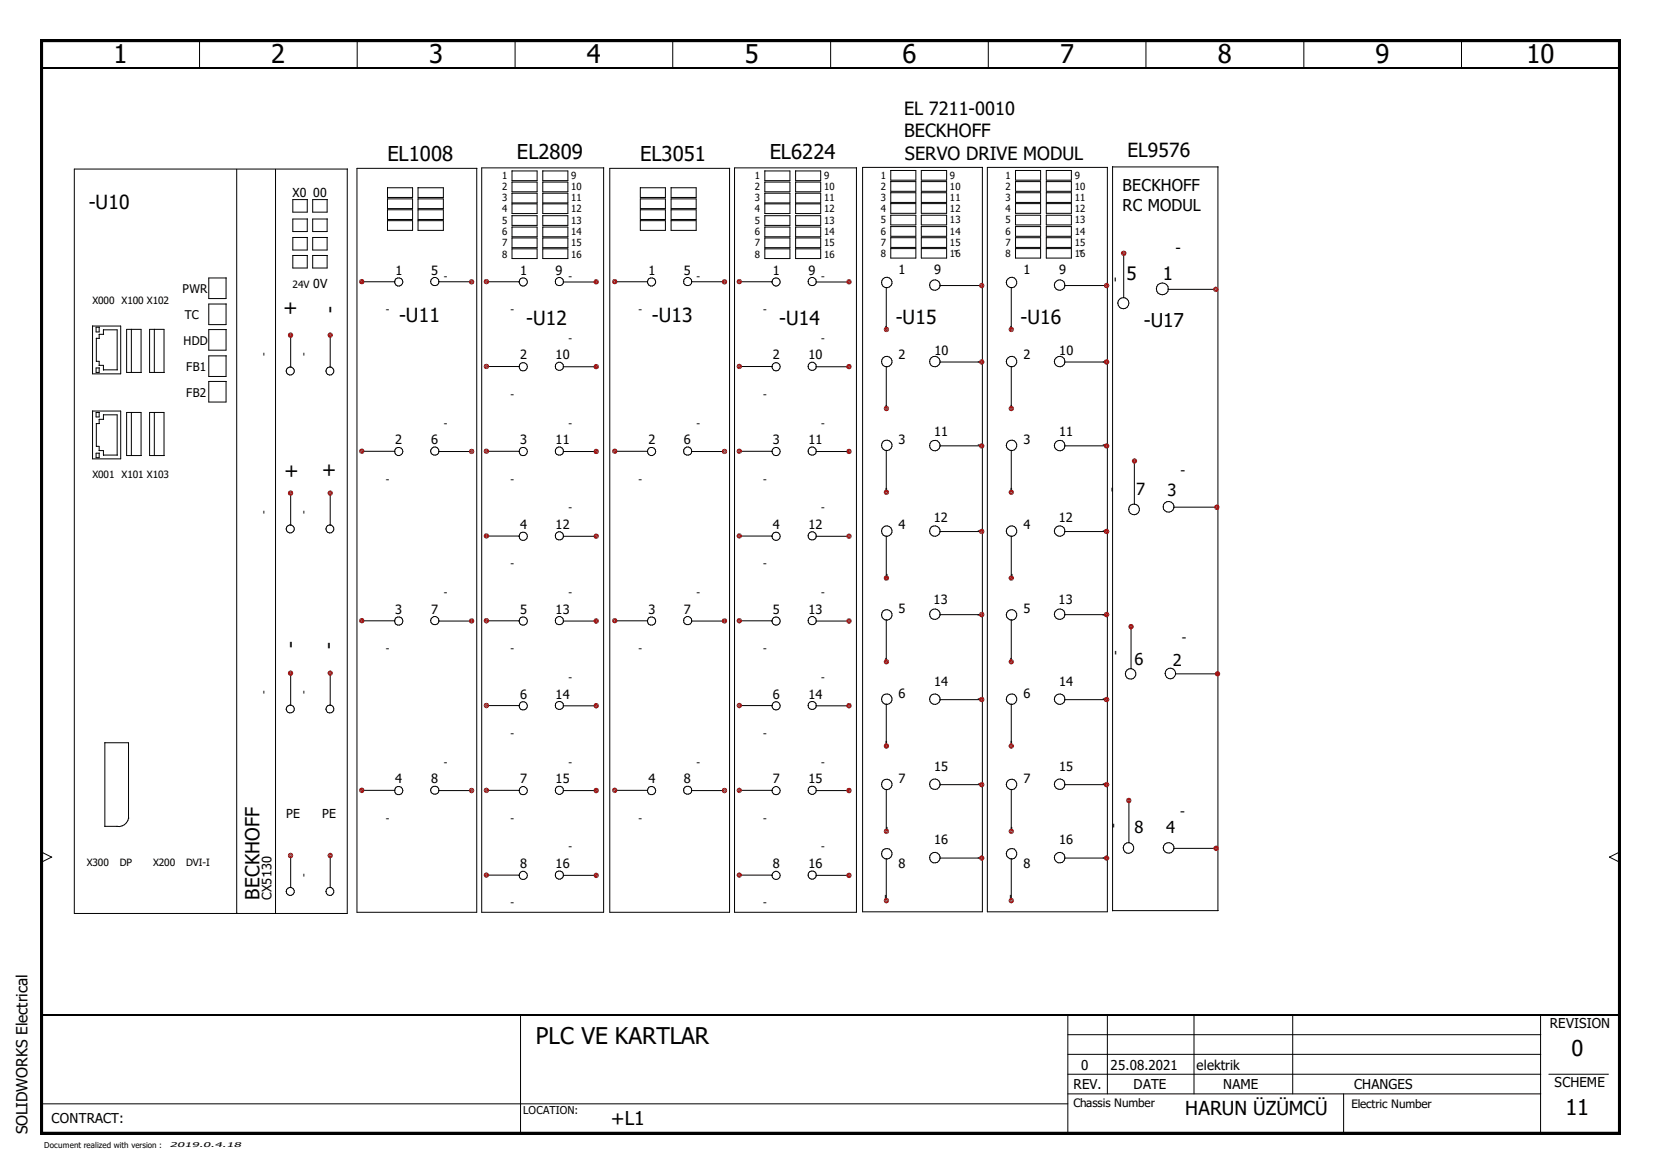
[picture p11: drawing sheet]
<svg xmlns="http://www.w3.org/2000/svg" width="297mm" height="210mm" viewBox="0 0 297 210" stroke-linecap="round" stroke-linejoin="round" font-family="sans-serif">
<defs><g id="words">
<g font-size="4.6">
<text x="20.3" y="11.3">1</text>
<text x="48.5" y="11.3">2</text>
<text x="76.7" y="11.3">3</text>
<text x="104.9" y="11.3">4</text>
<text x="133.2" y="11.3">5</text>
<text x="161.4" y="11.3">6</text>
<text x="189.6" y="11.3">7</text>
<text x="217.8" y="11.3">8</text>
<text x="246" y="11.3">9</text>
<text x="273" y="11.3">10</text>
</g>
<text font-size="4.1" x="95.8" y="186.6">PLC VE KARTLAR</text>
<g font-size="3.9">
<text x="281" y="188.8">0</text>
<text x="279.9" y="199.4">11</text>
</g>
<g font-size="3.6">
<text x="69.3" y="28.9">EL1008</text>
<text x="92.5" y="28.5">EL2809</text>
<text x="114.5" y="28.9">EL3051</text>
<text x="137.7" y="28.5">EL6224</text>
</g>
<g font-size="3.5">
<text x="201.6" y="28">EL9576</text>
<text x="15.9" y="37.3">-U10</text>
<text x="50.8" y="53.8" transform="rotate(90 50.8 53.8)">+</text>
<text x="58" y="54.7" transform="rotate(90 58 54.7)">-</text>
<text x="71.4" y="57.7">-U11</text>
<text x="94.1" y="58.1">-U12</text>
<text x="116.6" y="57.7">-U13</text>
<text x="139.4" y="58.1">-U14</text>
<text x="160.2" y="58">-U15</text>
<text x="182.5" y="58">-U16</text>
<text x="51" y="83" transform="rotate(90 51 83)">+</text>
<text x="57.7" y="82.8" transform="rotate(90 57.7 82.8)">+</text>
<text x="50.9" y="114.6" transform="rotate(90 50.9 114.6)">-</text>
<text x="57.7" y="114.8" transform="rotate(90 57.7 114.8)">-</text>
<text x="46.4" y="160.9" transform="rotate(-90 46.4 160.9)">BECKHOFF</text>
</g>
<g font-size="3.4">
<text x="204.6" y="58.5">-U17</text>
<text x="109.3" y="201.1">+L1</text>
<text x="212" y="199.4">HARUN ÜZÜMCÜ</text>
</g>
<g font-size="3.3">
<text x="161.7" y="20.6">EL 7211-0010</text>
<text x="161.7" y="24.6">BECKHOFF</text>
<text x="161.8" y="28.6">SERVO DRIVE MODUL</text>
<text x="201.5" y="50">5</text>
<text x="207.9" y="50.1">1</text>
</g>
<g font-size="3">
<text x="203.2" y="88.6">7</text>
<text x="208.8" y="88.7">3</text>
</g>
<g font-size="2.9">
<text x="200.7" y="34.2">BECKHOFF</text>
<text x="200.7" y="37.8">RC MODUL</text>
<text x="202.9" y="118.9">6</text>
<text x="209.7" y="119">2</text>
<text x="202.9" y="149">8</text>
<text x="208.5" y="148.9">4</text>
</g>
<text font-size="2.7" x="4.9" y="202.8" transform="rotate(-90 4.9 202.8)">SOLIDWORKS Electrical</text>
<text font-size="2.6" x="210.2" y="45.3">-</text>
<text font-size="2.5" x="200.2" y="50.5" transform="rotate(-90 200.2 50.5)">-</text>
<g font-size="2.4">
<text x="199.7" y="88" transform="rotate(-90 199.7 88)">-</text>
<text x="211.1" y="84.9">-</text>
<text x="277.2" y="183.8">REVISION</text>
<text x="193.4" y="191.3">0</text>
<text x="198.6" y="191.3">25.08.2021</text>
<text x="214" y="191.3">elektrik</text>
<text x="192" y="194.7">REV.</text>
<text x="202.7" y="194.7">DATE</text>
<text x="218.7" y="194.7">NAME</text>
<text x="242.1" y="194.7">CHANGES</text>
<text x="278" y="194.4">SCHEME</text>
<text x="9.2" y="200.9">CONTRACT:</text>
</g>
<g font-size="2.3">
<text x="170.6" y="45.6">-</text>
<text x="192.9" y="45.6">-</text>
<text x="70.7" y="49.1">1</text>
<text x="77.1" y="49.1">5</text>
<text x="93" y="49.1">1</text>
<text x="99.4" y="49.1">9</text>
<text x="115.9" y="49.1">1</text>
<text x="122.3" y="49.1">5</text>
<text x="138.2" y="49.1">1</text>
<text x="144.6" y="49.1">9</text>
<text x="160.7" y="49">1</text>
<text x="167" y="49">9</text>
<text x="183" y="49">1</text>
<text x="189.4" y="49">9</text>
<text x="159.2" y="59" transform="rotate(-90 159.2 59)">-</text>
<text x="181.5" y="59" transform="rotate(-90 181.5 59)">-</text>
<text x="93" y="64.3">2</text>
<text x="99.4" y="64.3">10</text>
<text x="138.2" y="64.3">2</text>
<text x="144.6" y="64.3">10</text>
<text x="160.7" y="64.2">2</text>
<text x="167.1" y="63.5">10</text>
<text x="174.8" y="65.4">-</text>
<text x="183" y="64.2">2</text>
<text x="189.4" y="63.5">10</text>
<text x="197.1" y="65.4">-</text>
<text x="159.3" y="73.1" transform="rotate(-90 159.3 73.1)">-</text>
<text x="181.6" y="73.1" transform="rotate(-90 181.6 73.1)">-</text>
<text x="70.7" y="79.4">2</text>
<text x="77.1" y="79.4">6</text>
<text x="93" y="79.4">3</text>
<text x="99.4" y="79.4">11</text>
<text x="115.9" y="79.4">2</text>
<text x="122.3" y="79.4">6</text>
<text x="138.2" y="79.4">3</text>
<text x="144.6" y="79.4">11</text>
<text x="160.7" y="79.4">3</text>
<text x="167" y="78">11</text>
<text x="174.8" y="80.3">-</text>
<text x="183" y="79.4">3</text>
<text x="189.4" y="78">11</text>
<text x="197.1" y="80.3">-</text>
<text x="159.3" y="87.9" transform="rotate(-90 159.3 87.9)">-</text>
<text x="181.6" y="87.9" transform="rotate(-90 181.6 87.9)">-</text>
<text x="93" y="94.6">4</text>
<text x="99.4" y="94.6">12</text>
<text x="138.2" y="94.6">4</text>
<text x="144.6" y="94.6">12</text>
<text x="160.7" y="94.5">4</text>
<text x="167" y="93.3">12</text>
<text x="174.8" y="95.7">-</text>
<text x="183" y="94.5">4</text>
<text x="189.4" y="93.3">12</text>
<text x="197.1" y="95.7">-</text>
<text x="159.4" y="103.4" transform="rotate(-90 159.4 103.4)">-</text>
<text x="167" y="107.9">13</text>
<text x="181.7" y="103.4" transform="rotate(-90 181.7 103.4)">-</text>
<text x="189.3" y="107.9">13</text>
<text x="70.7" y="109.7">3</text>
<text x="77.1" y="109.7">7</text>
<text x="93" y="109.7">5</text>
<text x="99.4" y="109.7">13</text>
<text x="115.9" y="109.7">3</text>
<text x="122.3" y="109.7">7</text>
<text x="138.2" y="109.7">5</text>
<text x="144.6" y="109.7">13</text>
<text x="160.7" y="109.7">5</text>
<text x="174.7" y="110.7">-</text>
<text x="183" y="109.7">5</text>
<text x="197.1" y="110.7">-</text>
<text x="159.2" y="118.3" transform="rotate(-90 159.2 118.3)">-</text>
<text x="181.5" y="118.3" transform="rotate(-90 181.5 118.3)">-</text>
<text x="200.2" y="117.1" transform="rotate(-90 200.2 117.1)">-</text>
<text x="211.4" y="114.8">-</text>
<text x="93" y="124.9">6</text>
<text x="99.4" y="124.9">14</text>
<text x="138.2" y="124.9">6</text>
<text x="144.6" y="124.9">14</text>
<text x="160.7" y="124.8">6</text>
<text x="167" y="122.7">14</text>
<text x="174.8" y="125.7">-</text>
<text x="183" y="124.8">6</text>
<text x="189.4" y="122.7">14</text>
<text x="197.1" y="125.7">-</text>
<text x="159.3" y="133.3" transform="rotate(-90 159.3 133.3)">-</text>
<text x="167" y="137.8">15</text>
<text x="181.6" y="133.3" transform="rotate(-90 181.6 133.3)">-</text>
<text x="189.4" y="137.8">15</text>
<text x="70.7" y="140.1">4</text>
<text x="77.1" y="140.1">8</text>
<text x="93" y="140.1">7</text>
<text x="99.4" y="140.1">15</text>
<text x="115.9" y="140.1">4</text>
<text x="122.3" y="140.1">8</text>
<text x="138.2" y="140.1">7</text>
<text x="144.6" y="140.1">15</text>
<text x="160.7" y="140">7</text>
<text x="174.9" y="141">-</text>
<text x="183" y="140">7</text>
<text x="197.2" y="141">-</text>
<text x="159.3" y="148.5" transform="rotate(-90 159.3 148.5)">-</text>
<text x="181.6" y="148.5" transform="rotate(-90 181.6 148.5)">-</text>
<text x="199.9" y="148" transform="rotate(-90 199.9 148)">-</text>
<text x="211.1" y="146">-</text>
<text x="93" y="155.2">8</text>
<text x="99.4" y="155.2">16</text>
<text x="138.2" y="155.2">8</text>
<text x="144.6" y="155.2">16</text>
<text x="160.7" y="155.2">8</text>
<text x="167" y="150.9">16</text>
<text x="174.8" y="154.1">-</text>
<text x="183" y="155.2">8</text>
<text x="189.4" y="150.9">16</text>
<text x="197.1" y="154.1">-</text>
<text x="48.6" y="160.9" transform="rotate(-90 48.6 160.9)">CX5130</text>
<text x="159.1" y="160.7" transform="rotate(-90 159.1 160.7)">-</text>
<text x="181.5" y="160.7" transform="rotate(-90 181.5 160.7)">-</text>
</g>
<g font-size="2.2">
<text x="52.3" y="35.2">X0 00</text>
<text x="56" y="51.5">0V</text>
<text x="51.2" y="146.3">PE</text>
<text x="57.6" y="146.3">PE</text>
</g>
<g font-size="2.1">
<text x="32.6" y="52.3">PWR</text>
<text x="33.1" y="57.1">TC</text>
<text x="32.8" y="61.8">HDD</text>
<text x="33.3" y="71">FB2</text>
<text x="33.3" y="66.4">FB1</text>
<text x="192" y="198">Chassis Number</text>
<text x="241.7" y="198.1">Electric Number</text>
</g>
<text font-size="1.9" x="93.6" y="199.2">LOCATION:</text>
<g font-size="1.8">
<text x="89.8" y="36">3</text>
<text x="89.8" y="34">2</text>
<text x="89.8" y="32">1</text>
<text x="102.1" y="32">9</text>
<text x="102.1" y="34">10</text>
<text x="102.1" y="36">11</text>
<text x="135" y="36">3</text>
<text x="135" y="34">2</text>
<text x="135" y="32">1</text>
<text x="147.4" y="32">9</text>
<text x="147.4" y="34">10</text>
<text x="147.4" y="36">11</text>
<text x="157.5" y="35.9">3</text>
<text x="157.5" y="33.9">2</text>
<text x="157.5" y="32">1</text>
<text x="169.9" y="32">9</text>
<text x="169.9" y="33.9">10</text>
<text x="169.9" y="35.9">11</text>
<text x="179.8" y="35.9">3</text>
<text x="179.8" y="33.9">2</text>
<text x="179.8" y="32">1</text>
<text x="192.2" y="32">9</text>
<text x="192.2" y="33.9">10</text>
<text x="192.2" y="35.9">11</text>
<text x="89.8" y="40">5</text>
<text x="89.8" y="38">4</text>
<text x="102.1" y="38">12</text>
<text x="102.1" y="40">13</text>
<text x="135" y="40">5</text>
<text x="135" y="38">4</text>
<text x="147.4" y="38">12</text>
<text x="147.4" y="40">13</text>
<text x="157.5" y="39.9">5</text>
<text x="157.5" y="37.9">4</text>
<text x="157.5" y="42">6</text>
<text x="169.9" y="37.9">12</text>
<text x="169.9" y="39.9">13</text>
<text x="169.9" y="42">14</text>
<text x="179.8" y="39.9">5</text>
<text x="179.8" y="37.9">4</text>
<text x="179.8" y="42">6</text>
<text x="192.2" y="37.9">12</text>
<text x="192.2" y="39.9">13</text>
<text x="192.2" y="42">14</text>
<text x="89.8" y="46.1">8</text>
<text x="89.8" y="44.1">7</text>
<text x="89.8" y="42.1">6</text>
<text x="102.1" y="42.1">14</text>
<text x="102.1" y="44.1">15</text>
<text x="102.1" y="46.1">16</text>
<text x="135" y="46.1">8</text>
<text x="135" y="44.1">7</text>
<text x="135" y="42.1">6</text>
<text x="147.4" y="42.1">14</text>
<text x="147.4" y="44.1">15</text>
<text x="147.4" y="46.1">16</text>
<text x="157.5" y="46">8</text>
<text x="157.5" y="44">7</text>
<text x="169.9" y="44">15</text>
<text x="169.9" y="46">16</text>
<text x="179.8" y="46">8</text>
<text x="179.8" y="44">7</text>
<text x="192.2" y="44">15</text>
<text x="192.2" y="46">16</text>
<text x="52.3" y="51.5">24V</text>
<text x="79.4" y="50">-</text>
<text x="101.6" y="50">-</text>
<text x="124.6" y="50">-</text>
<text x="146.9" y="50">-</text>
<text x="16.5" y="54.4">X000</text>
<text x="21.8" y="54.4">X100 X102</text>
<text x="69" y="55.9">-</text>
<text x="91.3" y="56">-</text>
<text x="114.2" y="55.9">-</text>
<text x="136.5" y="56">-</text>
<text x="47.8" y="63.7" transform="rotate(-90 47.8 63.7)">-</text>
<text x="54.9" y="63.7" transform="rotate(-90 54.9 63.7)">-</text>
<text x="101.6" y="61.1">-</text>
<text x="146.9" y="61.1">-</text>
<text x="91.3" y="71.1">-</text>
<text x="136.5" y="71.1">-</text>
<text x="79.4" y="76.3">-</text>
<text x="101.6" y="76.3">-</text>
<text x="124.6" y="76.3">-</text>
<text x="146.9" y="76.3">-</text>
<text x="16.5" y="85.4">X001</text>
<text x="21.8" y="85.4">X101 X103</text>
<text x="69" y="86.3">-</text>
<text x="91.3" y="86.3">-</text>
<text x="114.2" y="86.3">-</text>
<text x="136.5" y="86.3">-</text>
<text x="47.8" y="91.9" transform="rotate(-90 47.8 91.9)">-</text>
<text x="54.9" y="91.9" transform="rotate(-90 54.9 91.9)">-</text>
<text x="101.6" y="91.4">-</text>
<text x="146.9" y="91.4">-</text>
<text x="91.3" y="101.4">-</text>
<text x="136.5" y="101.4">-</text>
<text x="79.4" y="106.6">-</text>
<text x="101.6" y="106.6">-</text>
<text x="124.6" y="106.6">-</text>
<text x="146.9" y="106.6">-</text>
<text x="69" y="116.6">-</text>
<text x="91.3" y="116.6">-</text>
<text x="114.2" y="116.6">-</text>
<text x="136.5" y="116.6">-</text>
<text x="47.8" y="124.2" transform="rotate(-90 47.8 124.2)">-</text>
<text x="54.9" y="124.2" transform="rotate(-90 54.9 124.2)">-</text>
<text x="101.6" y="121.8">-</text>
<text x="146.9" y="121.8">-</text>
<text x="91.3" y="131.7">-</text>
<text x="136.5" y="131.7">-</text>
<text x="79.4" y="136.9">-</text>
<text x="101.6" y="136.9">-</text>
<text x="124.6" y="136.9">-</text>
<text x="146.9" y="136.9">-</text>
<text x="69" y="146.9">-</text>
<text x="91.3" y="146.9">-</text>
<text x="114.2" y="146.9">-</text>
<text x="136.5" y="146.9">-</text>
<text x="15.5" y="154.8">X300</text>
<text x="21.4" y="154.8">DP</text>
<text x="27.4" y="154.8">X200</text>
<text x="33.3" y="154.8">DVI-I</text>
<text x="101.6" y="152.1">-</text>
<text x="146.9" y="152.1">-</text>
<text x="47.8" y="156.8" transform="rotate(-90 47.8 156.8)">-</text>
<text x="54.9" y="156.8" transform="rotate(-90 54.9 156.8)">-</text>
<text x="91.3" y="162.1">-</text>
<text x="136.5" y="162.1">-</text>
</g>
<text font-size="1.4" x="7.9" y="205.2">Document realized with version :</text>
<text font-size="1.2" x="30.3" y="205.1">2019.0.4.18</text>
</g></defs>
<path d="M.1 0h296.8v209.8h-296.8z" fill="none" stroke="#fff" stroke-width=".18"/>
<g fill="none" stroke="#000" stroke-width=".18">
<path d="M7.3 7.1l.3 .4zM7.3 7.1h282.5zM7.3 7.1v195.7zM7.3 7.1h282.5v195.7h-282.5zM7.6 7.5h281.8zM7.6 7.5v194.9zM7.6 7.5h281.8v194.9h-281.8zM35.7 7.2v5M63.9 7.2v5M92.2 7.2l-.1 5M120.4 7.2l-.1 5M148.6 7.2l-.1 5"/>
<path d="M176.8 7.2l-.1 5M205 7.2l-.1 5M233.2 7.2v5M261.4 7.2v5M289.4 7.5v194.9zM289.8 7.1l-.4 .4zM289.8 7.1v195.7zM42.3 30.3l.1 132.9M49.3 30.3v133M54.9 35.7v2.2h-2.5v-2.2h2.6M54.9 39.2v2.2h-2.5v-2.2h2.6M55.9 35.7h2.6v2.2h-2.6z"/>
<path d="M55.9 39.2h2.6v2.2h-2.6zM62.1 30.2v133.1h-48.8v-133.1h48.8M69.3 33.6h4.5v1.7h-4.5zM69.3 35.6h4.5v1.7h-4.5zM69.3 37.5h4.5v1.7h-4.5zM69.3 39.5h4.5v1.7h-4.5zM74.8 33.6h4.5v1.7h-4.5zM74.8 35.6h4.5v1.7h-4.5zM74.8 39.5h4.5v1.7h-4.5zM74.8 37.5h4.5v1.7h-4.5zM85.3 30.1v133h-21.5v-133h21.5M91.6 30.6h4.5v1.7h-4.5z"/>
<path d="M91.6 32.6h4.5v1.7h-4.5zM91.6 34.5h4.5v1.8h-4.5zM91.6 36.4h4.5v1.8h-4.5zM91.6 38.6h4.5v1.7h-4.5zM97.1 30.6h4.5v1.7h-4.5zM97.1 32.6h4.5v1.7h-4.5zM97.1 34.5h4.5v1.8h-4.5zM97.1 36.4h4.5v1.8h-4.5zM97.1 38.6h4.5v1.7h-4.5zM107.9 30v133.1h-21.8v-133.1h21.9M114.5 33.6h4.5v1.7h-4.5zM114.5 35.6h4.5v1.7h-4.5z"/>
<path d="M114.5 39.5h4.5v1.7h-4.5zM114.5 37.5h4.5v1.7h-4.5zM120 33.6h4.5v1.7h-4.5zM120 35.6h4.5v1.7h-4.5zM120 39.5h4.5v1.7h-4.5zM120 37.5h4.5v1.7h-4.5zM130.5 30.1v133h-21.5v-133h21.5M136.8 30.6h4.5v1.7h-4.5zM136.8 32.6h4.5v1.7h-4.5zM136.8 34.5h4.5v1.8h-4.5zM136.8 36.4h4.5v1.8h-4.5zM136.8 38.6h4.5v1.7h-4.5z"/>
<path d="M142.3 30.6h4.5v1.7h-4.5zM142.3 32.6h4.5v1.7h-4.5zM142.3 34.5h4.5v1.8h-4.5zM142.3 36.4h4.5v1.8h-4.5zM142.3 38.6h4.5v1.7h-4.5zM153.2 30v133.1h-21.8v-133.1h21.8M154.3 29.9h21.4v133.1h-21.4zM159.3 30.5h4.5v1.7h-4.5zM159.3 32.5h4.5v1.7h-4.5zM159.3 34.5h4.5v1.7h-4.5zM159.3 36.4h4.5v1.7h-4.5zM159.3 38.5h4.5v1.7h-4.5z"/>
<path d="M164.8 30.5h4.5v1.7h-4.5zM164.8 32.5h4.5v1.7h-4.5zM164.8 34.5h4.5v1.7h-4.5zM164.8 36.4h4.5v1.7h-4.5zM164.8 38.5h4.5v1.7h-4.5zM181.6 30.5h4.5v1.7h-4.5zM181.6 32.5h4.5v1.7h-4.5zM181.6 34.5h4.5v1.7h-4.5zM181.6 36.4h4.5v1.7h-4.5zM181.6 38.5h4.5v1.7h-4.5zM187.1 30.5h4.5v1.7h-4.5zM187.1 32.5h4.5v1.7h-4.5z"/>
<path d="M187.1 34.5h4.5v1.7h-4.5zM187.1 36.4h4.5v1.7h-4.5zM187.1 38.5h4.5v1.7h-4.5zM198 29.9v133.1h-21.4v-133.1h21.5M199 29.8h18.8M199 29.8v133.1M217.8 29.8v133M16.5 58.3h5.1v8.5h-5.1zM17.7 58.5v.9h-.5v-.9h.6M18.5 59.8v-.8h2.5v7.1M18.5 59.8h-.8v.7M23.5 58.9v7.7"/>
<path d="M27.6 58.9v7.7M40.4 49.7v3.7h-3.1v-3.7h3.2M40.4 54.4v3.6h-3.1v-3.6h3.2M40.4 58.9v3.7h-3.1v-3.7h3.2M54.9 42.5v2.2h-2.5v-2.2h2.6M54.9 45.7v2.2h-2.5v-2.2h2.6M55.9 42.5h2.6v2.2h-2.6zM55.9 45.7h2.6v2.2h-2.6zM64.9 50.4h5.7M70.6 50.4h.1M77 50.3h.1M78.5 50.4h5.7"/>
<path d="M87.1 50.4h5.8M91.6 40.6h4.5v1.7h-4.5zM91.6 42.5h4.5v1.8h-4.5zM91.6 44.5h4.5v1.7h-4.5zM92.8 50.4h.1M97.1 40.6h4.5v1.7h-4.5zM97.1 42.5h4.5v1.8h-4.5zM97.1 44.5h4.5v1.7h-4.5zM99.3 50.3h.1M100.7 50.4h5.8M110.1 50.4h5.7M115.8 50.4h.1"/>
<path d="M122.3 50.3h.1M123.7 50.4h5.7M132.3 50.4h5.8M136.8 40.6h4.5v1.7h-4.5zM136.8 42.5h4.5v1.8h-4.5zM136.8 44.5h4.5v1.7h-4.5zM138 50.4h.1M142.3 40.6h4.5v1.7h-4.5zM142.3 42.5h4.5v1.8h-4.5zM142.3 44.5h4.5v1.7h-4.5zM144.5 50.3h.1M146 50.4h5.7"/>
<path d="M157.6 50.5h.1M158.5 51.4v7.3M159.3 40.5h4.5v1.7h-4.5zM159.3 42.5h4.5v1.7h-4.5zM159.3 44.4h4.5v1.7h-4.5zM164.8 40.5h4.5v1.7h-4.5zM164.8 42.5h4.5v1.7h-4.5zM164.8 44.4h4.5v1.7h-4.5zM166.2 51h.1M168.1 51.1h7.3M180 50.5h.1M180.9 51.4l-.1 7.3"/>
<path d="M181.6 40.5h4.5v1.7h-4.5zM181.6 42.5h4.5v1.7h-4.5zM181.6 44.4h4.5v1.7h-4.5zM187.1 40.5h4.5v1.7h-4.5zM187.1 42.5h4.5v1.7h-4.5zM187.1 44.4h4.5v1.7h-4.5zM188.5 51h.1M190.4 51.1h7.3M199.9 54.2h.1M201 45.5v7.7M206.8 51.6h.1M208.9 51.7h8.3"/>
<path d="M16.5 73.5h5.1v8.5h-5.1zM17.7 65.8v.8h-.5v-.8h.6M17.7 73.7v.8h-.5v-.8h.6M17.7 79.8v.8h.8v.8h2.5M17.8 75.7h-.6v4.1h.5M17.8 60.5h-.6v4.1h.5v.7h.8v.8h2.5M18.5 75v-.8h2.5v7.2M18.5 75h-.8v.7M23.5 73.8v7.6M25.2 66.6v-7.7h-2.6v7.7h2.7M27.6 73.8v7.6M29.3 66.6v-7.7h-2.5v7.7h2.6"/>
<path d="M40.4 63.6v3.7h-3.1v-3.7h3.2M40.4 68.2v3.7h-3.1v-3.7h3.2M51.2 66.3h.1M52 60.1v5.5M58.3 66.3h.1M59.1 60.1v5.5M87.1 65.5h5.8M92.8 65.6h.1M99.3 65.5h.1M100.7 65.6h5.8M132.3 65.5h5.8M138 65.6h.1"/>
<path d="M144.5 65.5h.1M146 65.6h5.7M157.6 64.6h.1M157.6 79.6h.1M158.5 65.6v7.3M166.2 64.6h.1M166.2 79.7h.1M168.1 64.7h7.3M168.1 79.7h7.3M180 64.6h.1M180 79.6h.1M180.9 65.6l-.1 7.3"/>
<path d="M188.5 64.6h.1M188.5 79.7h.1M190.4 64.7h7.3M190.4 79.7h7.3M17.7 81v.8h-.5v-.8h.6M25.2 81.4v-7.7h-2.6v7.7h2.7M29.3 81.4v-7.7h-2.5v7.7h2.6M51.2 94.6h.1M52 88.3v5.6M58.3 94.6h.1M59.1 88.3v5.6M64.9 80.7h5.7"/>
<path d="M70.6 80.7h.1M77 80.6h.1M78.5 80.7h5.7M87.1 95.8h5.8M87.1 80.7h5.8M92.8 95.9h.1M92.8 80.7h.1M99.3 95.8h.1M99.3 80.6h.1M100.7 95.9h5.8M100.7 80.7h5.8M110.1 80.7h5.7"/>
<path d="M115.8 80.7h.1M122.3 80.6h.1M123.7 80.7h5.7M132.3 95.8h5.8M132.3 80.7h5.8M138 95.9h.1M138 80.7h.1M144.5 95.8h.1M144.5 80.6h.1M146 95.9h5.7M146 80.7h5.7M157.6 95h.1"/>
<path d="M158.5 95.9v7.3M158.5 80.5v7.3M166.2 95h.1M168.1 95h7.3M180 95h.1M180.9 95.9l-.1 7.3M180.9 80.5l-.1 7.3M188.5 95h.1M190.4 95h7.3M201.8 91.1h.1M202.9 82.6v7.5M202.9 90.1a.96 .96 0 0 1 .9 1.1 .96 .96 0 0 1-1 .8 .96 .96 0 0 1-1-.9"/>
<path d="M202.9 90.1a.89 .89 0 0 0-1.1 1M208 90.6h.1M209.9 90.7h7.5M64.9 111h5.7M70.6 111h.1M77 111h.1M78.5 111h5.7M87.1 111h5.8M92.8 111h.1M99.3 111h.1M100.7 111h5.8M110.1 111h5.7"/>
<path d="M115.8 111h.1M122.3 111h.1M123.7 111h5.7M132.3 111h5.8M138 111h.1M144.5 111h.1M146 111h5.7M157.6 109.9h.1M158.5 110.8v7.4M166.2 109.8h.1M168.1 109.9h7.3M180 109.9h.1"/>
<path d="M180.9 110.8l-.1 7.4M188.5 109.8h.1M190.4 109.9h7.3M202.3 112.2v7.3M202.3 119.5a.94 .94 0 0 1 .8 1.1 .94 .94 0 0 1-1 .8 .94 .94 0 0 1-.9-.9M202.3 119.5a.95 .95 0 0 0-1.1 1M51.2 126.8h.1M52 120.5v5.6M58.3 126.8h.1M59.1 120.5v5.6M87.1 126.2h5.8M92.8 126.2h.1"/>
<path d="M99.3 126.1h.1M100.7 126.2h5.8M132.3 126.2h5.8M138 126.2h.1M144.5 126.1h.1M146 126.2h5.7M157.6 125h.1M158.5 125.9v7.3M166.2 125h.1M168.1 125.1h7.3M180 125h.1M180.9 125.9l-.1 7.3"/>
<path d="M188.5 125h.1M190.4 125.1h7.3M201.2 120.5h.1M208.4 120.4h.1M210.2 120.5h7.3M7.4 152.4l1.8 .8M9.2 153.2l-1.7 .9M9.2 153.2h.1M23 146.3v-13.5h-4.2v14.9h2.2M23 146.3h.1M23 146.3a1.76 1.76 0 0 1-2.1 1.4M51.2 159.4h.1"/>
<path d="M52 153.1v5.6M58.3 159.4h.1M59.1 153.1v5.6M64.9 141.3h5.7M70.6 141.4h.1M77 141.3h.1M78.5 141.4h5.7M87.1 156.5h5.8M87.1 141.3h5.8M92.8 156.5h.1M92.8 141.4h.1M99.3 156.5h.1"/>
<path d="M99.3 141.3h.1M100.7 156.5h5.8M100.7 141.4h5.8M110.1 141.3h5.7M115.8 141.4h.1M122.3 141.3h.1M123.7 141.4h5.7M132.3 156.5h5.8M132.3 141.3h5.8M138 156.5h.1M138 141.4h.1M144.5 156.5h.1"/>
<path d="M144.5 141.3h.1M146 156.5h5.7M146 141.4h5.7M157.6 140.3h.1M157.6 152.7h.1M158.5 141.1v7.4M158.5 153.5v7.3M166.2 140.2h.1M166.2 153.3h.1M168.1 140.3h7.3M168.1 153.4h7.3M180 140.3h.1"/>
<path d="M180 152.7h.1M180.9 141.1l-.1 7.4M180.9 153.5l-.1 7.3M188.5 140.2h.1M188.5 153.3h.1M190.4 140.3h7.3M190.4 153.4h7.3M200.9 151.6h.1M201.9 150.7a.95 .95 0 0 1 .9 1 .95 .95 0 0 1-1 .9 .95 .95 0 0 1-.9-1M201.9 150.7a.94 .94 0 0 0-1 .9M201.9 143.3v7.4M201.9 150.7h.1"/>
<path d="M208 151.6h.1M209.9 151.7h7.4M287.8 153.2l1.8 .9M287.8 153.2h.1M289.6 152.4l-1.8 .8M199 162.8h18.8M7.4 197.4h183.6M93.1 181.5v21.1M191 195.6h84.5M191 192.1h84.5M191 188.5h84.5M191 185h84.5"/>
<path d="M191 181.5v21.1M198.1 181.5l-.1 14.1M213.6 181.5l-.1 14.1M231.2 181.5v14.1M240.3 195.6v7M275.5 181.5v21.1M277 192.1h10.6M7.3 202.8h282.5zM7.6 202.4l-.3 .4zM7.6 202.4h281.8zM289.4 202.4l.4 .4z"/>
<circle cx="71.3" cy="50.4" r=".73"/>
<circle cx="77.7" cy="50.3" r=".74"/>
<circle cx="93.6" cy="50.4" r=".73"/>
<circle cx="100" cy="50.3" r=".73"/>
<circle cx="116.5" cy="50.4" r=".73"/>
<circle cx="123" cy="50.3" r=".73"/>
<circle cx="138.8" cy="50.4" r=".73"/>
<circle cx="145.2" cy="50.3" r=".73"/>
<circle cx="158.6" cy="50.5" r=".93"/>
<circle cx="167.2" cy="51" r=".93"/>
<circle cx="180.9" cy="50.5" r=".94"/>
<circle cx="189.5" cy="51" r=".94"/>
<circle cx="200.9" cy="54.2" r=".99"/>
<circle cx="207.9" cy="51.6" r="1.07"/>
<circle cx="51.9" cy="66.3" r=".72"/>
<circle cx="59" cy="66.4" r=".71"/>
<circle cx="93.6" cy="65.6" r=".74"/>
<circle cx="100" cy="65.5" r=".73"/>
<circle cx="138.8" cy="65.6" r=".74"/>
<circle cx="145.2" cy="65.5" r=".73"/>
<circle cx="158.6" cy="64.6" r=".93"/>
<circle cx="158.6" cy="79.6" r=".93"/>
<circle cx="167.2" cy="64.6" r=".93"/>
<circle cx="167.2" cy="79.7" r=".94"/>
<circle cx="180.9" cy="64.6" r=".94"/>
<circle cx="180.9" cy="79.6" r=".94"/>
<circle cx="189.5" cy="64.6" r=".94"/>
<circle cx="189.5" cy="79.7" r=".96"/>
<circle cx="51.9" cy="94.6" r=".72"/>
<circle cx="59" cy="94.6" r=".71"/>
<circle cx="71.3" cy="80.7" r=".74"/>
<circle cx="77.7" cy="80.7" r=".74"/>
<circle cx="93.6" cy="80.7" r=".74"/>
<circle cx="93.6" cy="95.9" r=".74"/>
<circle cx="100" cy="80.7" r=".73"/>
<circle cx="100" cy="95.8" r=".73"/>
<circle cx="116.5" cy="80.7" r=".74"/>
<circle cx="123" cy="80.7" r=".73"/>
<circle cx="138.8" cy="80.7" r=".74"/>
<circle cx="138.8" cy="95.9" r=".74"/>
<circle cx="145.2" cy="80.7" r=".73"/>
<circle cx="145.2" cy="95.8" r=".73"/>
<circle cx="158.6" cy="95" r=".93"/>
<circle cx="167.2" cy="95" r=".93"/>
<circle cx="180.9" cy="95" r=".94"/>
<circle cx="189.5" cy="95" r=".94"/>
<circle cx="209" cy="90.6" r=".96"/>
<circle cx="71.3" cy="111" r=".74"/>
<circle cx="77.7" cy="111" r=".74"/>
<circle cx="93.6" cy="111" r=".74"/>
<circle cx="100" cy="111" r=".73"/>
<circle cx="116.5" cy="111" r=".74"/>
<circle cx="123" cy="111" r=".73"/>
<circle cx="138.8" cy="111" r=".74"/>
<circle cx="145.2" cy="111" r=".73"/>
<circle cx="158.6" cy="109.9" r=".93"/>
<circle cx="167.2" cy="109.8" r=".93"/>
<circle cx="180.9" cy="109.9" r=".94"/>
<circle cx="189.5" cy="109.8" r=".94"/>
<circle cx="51.9" cy="126.8" r=".72"/>
<circle cx="59" cy="126.8" r=".71"/>
<circle cx="93.6" cy="126.2" r=".74"/>
<circle cx="100" cy="126.1" r=".73"/>
<circle cx="138.8" cy="126.2" r=".74"/>
<circle cx="145.2" cy="126.1" r=".73"/>
<circle cx="158.6" cy="125" r=".94"/>
<circle cx="167.2" cy="125" r=".93"/>
<circle cx="180.9" cy="125" r=".96"/>
<circle cx="189.5" cy="125" r=".94"/>
<circle cx="209.3" cy="120.4" r=".94"/>
<circle cx="51.9" cy="159.4" r=".72"/>
<circle cx="59" cy="159.4" r=".71"/>
<circle cx="71.3" cy="141.3" r=".74"/>
<circle cx="77.7" cy="141.3" r=".74"/>
<circle cx="93.6" cy="156.5" r=".73"/>
<circle cx="93.6" cy="141.4" r=".73"/>
<circle cx="100" cy="156.5" r=".74"/>
<circle cx="100" cy="141.3" r=".74"/>
<circle cx="116.5" cy="141.3" r=".74"/>
<circle cx="123" cy="141.3" r=".73"/>
<circle cx="138.8" cy="156.5" r=".73"/>
<circle cx="138.8" cy="141.4" r=".73"/>
<circle cx="145.3" cy="141.3" r=".74"/>
<circle cx="145.3" cy="156.5" r=".74"/>
<circle cx="158.6" cy="140.3" r=".93"/>
<circle cx="158.6" cy="152.6" r=".94"/>
<circle cx="167.2" cy="153.4" r=".94"/>
<circle cx="167.2" cy="140.2" r=".94"/>
<circle cx="180.9" cy="140.3" r=".94"/>
<circle cx="180.9" cy="152.6" r=".96"/>
<circle cx="189.5" cy="153.4" r=".96"/>
<circle cx="189.5" cy="140.2" r=".96"/>
<circle cx="209" cy="151.6" r=".96"/>
</g>
<path d="M7.3 7.3h282.5M7.3 202.6h282.5" fill="none" stroke="#000" stroke-width=".38"/>
<path d="M7.3 7.1l.3 .4zM289.8 7.1l-.4 .4zM7.6 202.4l-.3 .4zM289.4 202.4l.4 .4z" fill="#000"/>
<path d="M7.4 7.1v195.7M7.4 12.2h282.2M289.6 7.1v195.7M7.4 181.5h282.2" fill="none" stroke="#000" stroke-width=".34"/>
<g fill="#a50000">
<path d="M217.8 120.4l.3-.3 .1 .4z"/>
<path d="M217.8 120l.3 .1-.3 .3z"/>
<path d="M217.4 120.1l.4-.1v.4z"/>
<path d="M217.4 120.1l.3 .3-.4 .1z"/>
<path d="M217.3 120.5h.4l-.3 .3z"/>
<path d="M217.4 120.8l.4-.3v.5z"/>
<path d="M217.8 120.5l.3 .3-.3 .2z"/>
<path d="M217.8 120.5h.4l-.1 .3z"/>
<path d="M217.6 90.6l.4-.3 .1 .4z"/>
<path d="M217.6 90.2l.4 .1-.4 .3z"/>
<path d="M217.3 90.3l.3-.1v.4z"/>
<path d="M217.3 90.3l.3 .3-.5 .1z"/>
<path d="M217.1 90.7h.5l-.3 .4z"/>
<path d="M217.6 90.7v.5l-.3-.1z"/>
<path d="M217.6 90.7l.4 .4-.4 .1z"/>
<path d="M217.6 90.7h.5l-.1 .4z"/>
<path d="M217.5 151.6l.3-.3 .2 .4z"/>
<path d="M217.5 151.2l.3 .1-.3 .3z"/>
<path d="M217.1 151.3l.4-.1v.4z"/>
<path d="M217.1 151.3l.3 .4h-.4z"/>
<path d="M217 151.7h.4l-.3 .3z"/>
<path d="M217.1 152l.4-.3v.5z"/>
<path d="M217.5 151.7l.3 .3-.3 .2z"/>
<path d="M217.5 151.7h.5l-.2 .3z"/>
<path d="M217.5 51.7l.3-.3 .1 .3z"/>
<path d="M217.4 51.2l.4 .2-.3 .3z"/>
<path d="M217.1 51.4l.3-.2v.5z"/>
<path d="M217.1 51.4l.3 .3h-.5z"/>
<path d="M216.9 51.7l.5 .1-.3 .3z"/>
<path d="M217.4 51.8v.4l-.3-.1z"/>
<path d="M217.4 51.8l.4 .3-.4 .1z"/>
<path d="M217.5 51.7h.4l-.1 .4z"/>
<path d="M202.9 82.4l.3-.3 .2 .3z"/>
<path d="M202.9 81.9l.3 .2-.3 .3z"/>
<path d="M202.5 82.1l.4-.2v.5z"/>
<path d="M202.5 82.1l.4 .3h-.5z"/>
<path d="M202.4 82.4l.5 .1-.4 .3z"/>
<path d="M202.5 82.8l.4-.3v.4z"/>
<path d="M202.9 82.5l.3 .3-.3 .1z"/>
<path d="M202.9 82.5l.5-.1-.2 .4z"/>
<path d="M202.6 111.7l.2 .4h-.5z"/>
<path d="M202.3 111.5l.3 .2-.3 .3z"/>
<path d="M201.9 111.7l.4-.2v.5z"/>
<path d="M201.9 111.7l.3 .4h-.4z"/>
<path d="M201.8 112.1h.4l-.3 .3z"/>
<path d="M202.2 112.1l.1 .5-.4-.2z"/>
<path d="M202.3 112.1l.3 .3-.3 .2z"/>
<path d="M202.3 112.1h.5l-.2 .3z"/>
<path d="M202.2 142.7l.1 .4h-.4z"/>
<path d="M201.9 142.6l.3 .1-.3 .4z"/>
<path d="M201.5 142.7l.4-.1v.5z"/>
<path d="M201.5 142.7l.3 .4h-.4z"/>
<path d="M201.4 143.1l.4 .1-.3 .3z"/>
<path d="M201.5 143.5l.4-.3v.4z"/>
<path d="M201.9 143.2l.3 .3-.3 .1z"/>
<path d="M201.9 143.1h.4l-.1 .4z"/>
<path d="M201 45.2l.3-.3 .2 .4z"/>
<path d="M201 44.8l.3 .1-.3 .3z"/>
<path d="M200.6 44.9l.4-.1v.4z"/>
<path d="M200.6 44.9l.3 .4h-.5z"/>
<path d="M200.4 45.3h.5l-.3 .3z"/>
<path d="M200.9 45.3l.1 .5-.4-.2z"/>
<path d="M201 45.3l.3 .3-.3 .2z"/>
<path d="M201 45.3h.5l-.2 .3z"/>
<path d="M197.9 153.4l.3-.3 .2 .3z"/>
<path d="M197.9 152.9l.3 .2-.3 .3z"/>
<path d="M197.5 153.1l.4-.2v.5z"/>
<path d="M197.5 153.1l.4 .3h-.5z"/>
<path d="M197.4 153.4l.5 .1-.4 .3z"/>
<path d="M197.5 153.8l.4-.3v.4z"/>
<path d="M197.9 153.5l.3 .3-.3 .1z"/>
<path d="M197.9 153.4h.5l-.2 .4z"/>
<path d="M197.9 140.3l.3-.3 .2 .3z"/>
<path d="M197.9 139.8l.3 .2-.3 .3z"/>
<path d="M197.5 140l.4-.2v.5z"/>
<path d="M197.5 140l.4 .3h-.5z"/>
<path d="M197.4 140.3h.5l-.4 .3z"/>
<path d="M197.5 140.6l.4-.3v.5z"/>
<path d="M197.9 140.3l.3 .3-.3 .2z"/>
<path d="M197.9 140.3h.5l-.2 .3z"/>
<path d="M198.2 124.7l.2 .4h-.5z"/>
<path d="M197.9 124.6l.3 .1-.3 .4z"/>
<path d="M197.5 124.7l.4-.1v.4z"/>
<path d="M197.5 124.7l.4 .4h-.5z"/>
<path d="M197.4 125.1h.5l-.4 .3z"/>
<path d="M197.5 125.4l.4-.3v.5z"/>
<path d="M197.9 125.1l.3 .3-.3 .2z"/>
<path d="M197.9 125.1h.5l-.2 .3z"/>
<path d="M198.2 109.5l.2 .4h-.5z"/>
<path d="M197.9 109.4l.3 .1-.3 .4z"/>
<path d="M197.5 109.5l.4-.1v.5z"/>
<path d="M197.5 109.5l.4 .4h-.5z"/>
<path d="M197.4 109.9h.5l-.4 .3z"/>
<path d="M197.5 110.2l.4-.3v.5z"/>
<path d="M197.9 109.9l.3 .3-.3 .2z"/>
<path d="M197.9 109.9h.5l-.2 .3z"/>
<path d="M198.2 94.7l.2 .3h-.5z"/>
<path d="M197.9 94.5l.3 .2-.3 .3z"/>
<path d="M197.5 94.7l.4-.2v.5z"/>
<path d="M197.5 94.7l.4 .3h-.5z"/>
<path d="M197.4 95h.5l-.4 .4z"/>
<path d="M197.5 95.4l.4-.3v.4z"/>
<path d="M197.9 95.1l.3 .3-.3 .1z"/>
<path d="M197.9 95h.5l-.2 .4z"/>
<path d="M197.9 79.7l.3-.3 .2 .3z"/>
<path d="M197.9 79.2l.3 .2-.3 .3z"/>
<path d="M197.5 79.4l.4-.2v.5z"/>
<path d="M197.5 79.4l.4 .3h-.5z"/>
<path d="M197.4 79.7l.5 .1-.4 .3z"/>
<path d="M197.5 80.1l.4-.3v.4z"/>
<path d="M197.9 79.8l.3 .3-.3 .1z"/>
<path d="M197.9 79.7h.5l-.2 .4z"/>
<path d="M198.2 64.3l.2 .4h-.5z"/>
<path d="M197.9 64.2l.3 .1-.3 .4z"/>
<path d="M197.5 64.3l.4-.1v.5z"/>
<path d="M197.5 64.3l.4 .4h-.5z"/>
<path d="M197.4 64.7l.5 .1-.4 .3z"/>
<path d="M197.5 65.1l.4-.3v.4z"/>
<path d="M197.9 64.8l.3 .3-.3 .1z"/>
<path d="M197.9 64.7h.5l-.2 .4z"/>
<path d="M197.9 51l.3-.3 .2 .4z"/>
<path d="M197.9 50.5l.3 .2-.3 .3z"/>
<path d="M197.5 50.7l.4-.2v.5z"/>
<path d="M197.5 50.7l.4 .4h-.5z"/>
<path d="M197.4 51.1h.5l-.4 .3z"/>
<path d="M197.5 51.4l.4-.3v.5z"/>
<path d="M197.9 51.1l.3 .3-.3 .2z"/>
<path d="M197.9 51.1h.5l-.2 .3z"/>
<path d="M181.2 160.7l.2 .3h-.5z"/>
<path d="M180.8 160.5l.4 .2-.3 .3z"/>
<path d="M180.5 160.7l.3-.2v.5z"/>
<path d="M180.5 160.7l.3 .3h-.5z"/>
<path d="M180.3 161l.5 .1-.3 .3z"/>
<path d="M180.8 161.1v.4l-.3-.1z"/>
<path d="M180.8 161.1l.4 .3-.4 .1z"/>
<path d="M180.9 161h.5l-.2 .4z"/>
<path d="M180.9 148.6l.3-.3 .2 .3z"/>
<path d="M180.8 148.1l.4 .2-.3 .3z"/>
<path d="M180.5 148.3l.3-.2v.5z"/>
<path d="M180.5 148.3l.3 .3h-.5z"/>
<path d="M180.3 148.6l.5 .1-.3 .3z"/>
<path d="M180.8 148.7v.4l-.3-.1z"/>
<path d="M180.8 148.7l.4 .3-.4 .1z"/>
<path d="M180.9 148.6h.5l-.2 .4z"/>
<path d="M181.2 133l.2 .4h-.5z"/>
<path d="M180.8 132.9l.4 .1-.3 .3z"/>
<path d="M180.5 133l.3-.1v.4z"/>
<path d="M180.5 133l.3 .4h-.5z"/>
<path d="M180.3 133.4h.5l-.3 .3z"/>
<path d="M180.8 133.4v.5l-.3-.2z"/>
<path d="M180.8 133.4l.4 .3-.4 .2z"/>
<path d="M180.9 133.4h.5l-.2 .3z"/>
<path d="M180.9 118.3l.3-.3 .2 .3z"/>
<path d="M180.8 117.8l.4 .2-.3 .3z"/>
<path d="M180.5 118l.3-.2v.5z"/>
<path d="M180.5 118l.3 .3h-.5z"/>
<path d="M180.3 118.3l.5 .1-.3 .3z"/>
<path d="M180.8 118.4v.4l-.3-.1z"/>
<path d="M180.8 118.4l.4 .3-.4 .1z"/>
<path d="M180.9 118.3h.5l-.2 .4z"/>
<path d="M181.2 103l.2 .3h-.5z"/>
<path d="M180.8 102.9l.4 .1-.3 .3z"/>
<path d="M180.5 103l.3-.1v.4z"/>
<path d="M180.5 103l.3 .3h-.5z"/>
<path d="M180.3 103.3l.5 .1-.3 .3z"/>
<path d="M180.8 103.4v.4l-.3-.1z"/>
<path d="M180.8 103.4l.4 .3-.4 .1z"/>
<path d="M180.9 103.3h.5l-.2 .4z"/>
<path d="M180.9 88l.3-.3 .2 .3z"/>
<path d="M180.8 87.5l.4 .2-.3 .3z"/>
<path d="M180.5 87.7l.3-.2v.5z"/>
<path d="M180.5 87.7l.3 .3h-.5z"/>
<path d="M180.3 88l.5 .1-.3 .2z"/>
<path d="M180.8 88.1v.4l-.3-.2z"/>
<path d="M180.8 88.1l.4 .2-.4 .2z"/>
<path d="M180.9 88h.5l-.2 .3z"/>
<path d="M180.9 73l.3-.3 .2 .3z"/>
<path d="M180.8 72.6l.4 .1-.3 .3z"/>
<path d="M180.5 72.7l.3-.1v.4z"/>
<path d="M180.5 72.7l.3 .3h-.5z"/>
<path d="M180.3 73l.5 .1-.3 .3z"/>
<path d="M180.8 73.1v.4l-.3-.1z"/>
<path d="M180.8 73.1l.4 .3-.4 .1z"/>
<path d="M180.9 73h.5l-.2 .4z"/>
<path d="M181.2 58.5l.2 .4h-.5z"/>
<path d="M180.8 58.4l.4 .1-.3 .4z"/>
<path d="M180.5 58.5l.3-.1v.5z"/>
<path d="M180.5 58.5l.3 .4h-.5z"/>
<path d="M180.3 58.9h.5l-.3 .4z"/>
<path d="M180.8 58.9v.5l-.3-.1z"/>
<path d="M180.8 59l.4 .3-.4 .1z"/>
<path d="M180.9 58.9h.5l-.2 .4z"/>
<path d="M175.6 153.4l.3-.3 .2 .3z"/>
<path d="M175.6 152.9l.3 .2-.3 .3z"/>
<path d="M175.2 153.1l.4-.2v.5z"/>
<path d="M175.2 153.1l.4 .3h-.5z"/>
<path d="M175.1 153.4l.5 .1-.4 .3z"/>
<path d="M175.2 153.8l.4-.3v.4z"/>
<path d="M175.6 153.5l.3 .3-.3 .1z"/>
<path d="M175.6 153.5l.5-.1-.2 .4z"/>
<path d="M175.6 140.3l.3-.3 .2 .3z"/>
<path d="M175.6 139.8l.3 .2-.3 .3z"/>
<path d="M175.2 140l.4-.2v.5z"/>
<path d="M175.2 140l.3 .3h-.4z"/>
<path d="M175.1 140.3h.5l-.4 .3z"/>
<path d="M175.2 140.6l.4-.3v.5z"/>
<path d="M175.6 140.3l.3 .3-.3 .2z"/>
<path d="M175.6 140.3h.5l-.2 .3z"/>
<path d="M175.6 125.1l.3-.4 .2 .4z"/>
<path d="M175.6 124.6l.3 .1-.3 .4z"/>
<path d="M175.2 124.7l.4-.1v.5z"/>
<path d="M175.2 124.7l.3 .4h-.4z"/>
<path d="M175.1 125.1h.5l-.4 .3z"/>
<path d="M175.6 125.1v.5l-.4-.2z"/>
<path d="M175.6 125.1l.3 .3-.3 .2z"/>
<path d="M175.6 125.1h.5l-.2 .3z"/>
<path d="M175.6 109.9l.3-.4 .2 .4z"/>
<path d="M175.6 109.4l.3 .1-.3 .4z"/>
<path d="M175.2 109.5l.4-.1v.5z"/>
<path d="M175.2 109.5l.3 .4h-.4z"/>
<path d="M175.1 109.9h.5l-.4 .3z"/>
<path d="M175.2 110.2l.4-.3v.5z"/>
<path d="M175.6 109.9l.3 .3-.3 .2z"/>
<path d="M175.6 109.9h.5l-.2 .3z"/>
<path d="M175.6 95l.3-.3 .2 .3z"/>
<path d="M175.6 94.5l.3 .2-.3 .3z"/>
<path d="M175.2 94.7l.4-.2v.5z"/>
<path d="M175.2 94.7l.3 .3h-.4z"/>
<path d="M175.1 95h.5l-.4 .4z"/>
<path d="M175.6 95v.5l-.4-.1z"/>
<path d="M175.6 95.1l.3 .3-.3 .1z"/>
<path d="M175.6 95h.5l-.2 .4z"/>
<path d="M175.6 79.7l.3-.3 .2 .3z"/>
<path d="M175.6 79.2l.3 .2-.3 .3z"/>
<path d="M175.2 79.4l.4-.2v.5z"/>
<path d="M175.2 79.4l.3 .3h-.4z"/>
<path d="M175.1 79.7l.5 .1-.4 .3z"/>
<path d="M175.6 79.8v.4l-.4-.1z"/>
<path d="M175.6 79.8l.3 .3-.3 .1z"/>
<path d="M175.6 79.8l.5-.1-.2 .4z"/>
<path d="M175.6 64.7l.3-.4 .2 .4z"/>
<path d="M175.6 64.2l.3 .1-.3 .4z"/>
<path d="M175.2 64.3l.4-.1v.5z"/>
<path d="M175.2 64.3l.3 .4h-.4z"/>
<path d="M175.1 64.7l.5 .1-.4 .3z"/>
<path d="M175.2 65.1l.4-.3v.4z"/>
<path d="M175.6 64.8l.3 .3-.3 .1z"/>
<path d="M175.6 64.8l.5-.1-.2 .4z"/>
<path d="M175.6 51l.3-.3 .2 .4z"/>
<path d="M175.6 50.5l.3 .2-.3 .3z"/>
<path d="M175.2 50.7l.4-.2v.5z"/>
<path d="M175.2 50.7l.3 .4h-.4z"/>
<path d="M175.1 51.1h.5l-.4 .3z"/>
<path d="M175.2 51.4l.4-.3v.5z"/>
<path d="M175.6 51.1l.3 .3-.3 .2z"/>
<path d="M175.6 51.1h.5l-.2 .3z"/>
<path d="M158.5 161l.4-.3 .1 .3z"/>
<path d="M158.5 160.5l.4 .2-.4 .3z"/>
<path d="M158.2 160.7l.3-.2v.5z"/>
<path d="M158.2 160.7l.3 .3h-.5z"/>
<path d="M158 161l.5 .1-.3 .3z"/>
<path d="M158.2 161.4l.3-.3v.4z"/>
<path d="M158.5 161.1l.4 .3-.4 .1z"/>
<path d="M158.5 161.1l.5-.1-.1 .4z"/>
<path d="M158.5 148.6l.4-.3 .1 .3z"/>
<path d="M158.5 148.1l.4 .2-.4 .3z"/>
<path d="M158.2 148.3l.3-.2v.5z"/>
<path d="M158.2 148.3l.3 .3h-.5z"/>
<path d="M158 148.6l.5 .1-.3 .3z"/>
<path d="M158.2 149l.3-.3v.4z"/>
<path d="M158.5 148.7l.4 .3-.4 .1z"/>
<path d="M158.5 148.7l.5-.1-.1 .4z"/>
<path d="M158.5 133.3l.4-.3 .1 .4z"/>
<path d="M158.5 132.9l.4 .1-.4 .3z"/>
<path d="M158.2 133l.3-.1v.4z"/>
<path d="M158.2 133l.3 .4h-.5z"/>
<path d="M158 133.4h.5l-.3 .3z"/>
<path d="M158.2 133.7l.3-.3v.5z"/>
<path d="M158.5 133.4l.4 .3-.4 .2z"/>
<path d="M158.5 133.4h.5l-.1 .3z"/>
<path d="M158.5 118.3l.4-.3 .1 .3z"/>
<path d="M158.5 117.8l.4 .2-.4 .3z"/>
<path d="M158.2 118l.3-.2v.5z"/>
<path d="M158.2 118l.3 .3h-.5z"/>
<path d="M158 118.3l.5 .1-.3 .3z"/>
<path d="M158.2 118.7l.3-.3v.4z"/>
<path d="M158.5 118.4l.4 .3-.4 .1z"/>
<path d="M158.5 118.4l.5-.1-.1 .4z"/>
<path d="M158.5 103.3l.4-.3 .1 .3z"/>
<path d="M158.5 102.9l.4 .1-.4 .3z"/>
<path d="M158.2 103l.3-.1v.4z"/>
<path d="M158.2 103l.3 .3h-.5z"/>
<path d="M158 103.3l.5 .1-.3 .3z"/>
<path d="M158.5 103.4v.4l-.3-.1z"/>
<path d="M158.5 103.4l.4 .3-.4 .1z"/>
<path d="M158.5 103.4l.5-.1-.1 .4z"/>
<path d="M158.5 88l.4-.3 .1 .3z"/>
<path d="M158.5 87.5l.4 .2-.4 .3z"/>
<path d="M158.2 87.7l.3-.2v.5z"/>
<path d="M158.2 87.7l.3 .3h-.5z"/>
<path d="M158 88l.5 .1-.3 .2z"/>
<path d="M158.2 88.3l.3-.2v.4z"/>
<path d="M158.5 88.1l.4 .2-.4 .2z"/>
<path d="M158.5 88.1l.5-.1-.1 .3z"/>
<path d="M158.5 73l.4-.3 .1 .3z"/>
<path d="M158.5 72.6l.4 .1-.4 .3z"/>
<path d="M158.2 72.7l.3-.1v.4z"/>
<path d="M158.2 72.7l.3 .3h-.5z"/>
<path d="M158 73l.5 .1-.3 .3z"/>
<path d="M158.5 73.1v.4l-.3-.1z"/>
<path d="M158.5 73.1l.4 .3-.4 .1z"/>
<path d="M158.5 73.1l.5-.1-.1 .4z"/>
<path d="M158.5 58.9l.4-.4 .1 .4z"/>
<path d="M158.5 58.4l.4 .1-.4 .4z"/>
<path d="M158.2 58.5l.3-.1v.5z"/>
<path d="M158.2 58.5l.3 .4h-.5z"/>
<path d="M158 58.9h.5l-.3 .4z"/>
<path d="M158.5 58.9v.5l-.3-.1z"/>
<path d="M158.5 59l.4 .3-.4 .1z"/>
<path d="M158.5 58.9h.5l-.1 .4z"/>
<path d="M151.8 156.5l.4-.3 .1 .3z"/>
<path d="M151.8 156l.4 .2-.4 .3z"/>
<path d="M151.5 156.2l.3-.2v.5z"/>
<path d="M151.5 156.2l.3 .3h-.5z"/>
<path d="M151.3 156.5h.5l-.3 .3z"/>
<path d="M151.5 156.8l.3-.3v.5z"/>
<path d="M151.8 156.5l.4 .3-.4 .2z"/>
<path d="M151.8 156.5h.5l-.1 .3z"/>
<path d="M151.8 141.3l.4-.3 .1 .4z"/>
<path d="M151.8 140.8l.4 .2-.4 .3z"/>
<path d="M151.5 141l.3-.2v.5z"/>
<path d="M151.5 141l.3 .4h-.5z"/>
<path d="M151.3 141.4h.5l-.3 .3z"/>
<path d="M151.5 141.7l.3-.3v.5z"/>
<path d="M151.8 141.4l.4 .3-.4 .2z"/>
<path d="M151.8 141.4h.5l-.1 .3z"/>
<path d="M151.8 126.2l.4-.4 .1 .4z"/>
<path d="M151.8 125.7l.4 .1-.4 .4z"/>
<path d="M151.5 125.8l.3-.1v.5z"/>
<path d="M151.5 125.8l.3 .4h-.5z"/>
<path d="M151.3 126.2h.5l-.3 .3z"/>
<path d="M151.5 126.5l.3-.3v.5z"/>
<path d="M151.8 126.2l.4 .3-.4 .2z"/>
<path d="M151.8 126.2h.5l-.1 .3z"/>
<path d="M151.8 111l.4-.3 .1 .3z"/>
<path d="M151.8 110.5l.4 .2-.4 .3z"/>
<path d="M151.5 110.7l.3-.2v.5z"/>
<path d="M151.5 110.7l.3 .3h-.5z"/>
<path d="M151.3 111l.5 .1-.3 .3z"/>
<path d="M151.5 111.4l.3-.3v.4z"/>
<path d="M151.8 111.1l.4 .3-.4 .1z"/>
<path d="M151.8 111.1l.5-.1-.1 .4z"/>
<path d="M151.8 95.8l.4-.3 .1 .4z"/>
<path d="M151.8 95.4l.4 .1-.4 .3z"/>
<path d="M151.5 95.5l.3-.1v.4z"/>
<path d="M151.5 95.5l.3 .4h-.5z"/>
<path d="M151.3 95.9h.5l-.3 .3z"/>
<path d="M151.5 96.2l.3-.3v.5z"/>
<path d="M151.8 95.9l.4 .3-.4 .2z"/>
<path d="M151.8 95.9h.5l-.1 .3z"/>
<path d="M151.8 80.7l.4-.4 .1 .4z"/>
<path d="M151.8 80.2l.4 .1-.4 .4z"/>
<path d="M151.5 80.3l.3-.1v.4z"/>
<path d="M151.5 80.3l.3 .4h-.5z"/>
<path d="M151.3 80.7h.5l-.3 .4z"/>
<path d="M151.5 81.1l.3-.3v.4z"/>
<path d="M151.8 80.7l.4 .4-.4 .1z"/>
<path d="M151.8 80.7h.5l-.1 .4z"/>
<path d="M151.8 65.5l.4-.3 .1 .4z"/>
<path d="M151.8 65.1l.4 .1-.4 .3z"/>
<path d="M151.5 65.2l.3-.1v.4z"/>
<path d="M151.5 65.2l.3 .4h-.5z"/>
<path d="M151.3 65.6h.5l-.3 .3z"/>
<path d="M151.5 65.9l.3-.3v.4z"/>
<path d="M151.8 65.6l.4 .3-.4 .1z"/>
<path d="M151.8 65.6h.5l-.1 .3z"/>
<path d="M151.8 50.4l.4-.4 .1 .4z"/>
<path d="M151.8 49.9l.4 .1-.4 .4z"/>
<path d="M151.5 50l.3-.1v.4z"/>
<path d="M151.5 50l.3 .4h-.5z"/>
<path d="M151.3 50.4h.5l-.3 .4z"/>
<path d="M151.8 50.4v.5l-.3-.1z"/>
<path d="M151.8 50.4l.4 .4-.4 .1z"/>
<path d="M151.8 50.4h.5l-.1 .4z"/>
<path d="M132.2 156.4l.3-.3 .2 .4z"/>
<path d="M132.2 156l.3 .1-.3 .3z"/>
<path d="M131.9 156.1l.3-.1v.4z"/>
<path d="M131.9 156.1l.3 .4h-.5z"/>
<path d="M131.7 156.5h.5l-.3 .3z"/>
<path d="M131.9 156.8l.3-.3v.5z"/>
<path d="M132.2 156.5l.3 .3-.3 .2z"/>
<path d="M132.2 156.5h.5l-.2 .3z"/>
<path d="M132.2 141.3l.3-.3 .2 .3z"/>
<path d="M132.2 140.8l.3 .2-.3 .3z"/>
<path d="M131.9 141l.3-.2v.5z"/>
<path d="M131.9 141l.3 .3h-.5z"/>
<path d="M131.7 141.3l.5 .1-.3 .2z"/>
<path d="M132.2 141.4v.4l-.3-.2z"/>
<path d="M132.2 141.4l.3 .2-.3 .2z"/>
<path d="M132.2 141.3h.5l-.2 .3z"/>
<path d="M132.5 125.8l.2 .4h-.5z"/>
<path d="M132.2 125.6l.3 .2-.3 .3z"/>
<path d="M131.9 125.8l.3-.2v.5z"/>
<path d="M131.9 125.8l.3 .4h-.5z"/>
<path d="M131.7 126.2h.5l-.3 .3z"/>
<path d="M132.2 126.2v.5l-.3-.2z"/>
<path d="M132.2 126.2l.3 .3-.3 .2z"/>
<path d="M132.2 126.2h.5l-.2 .3z"/>
<path d="M132.5 110.6l.2 .4h-.5z"/>
<path d="M132.2 110.5l.3 .1-.3 .4z"/>
<path d="M131.9 110.6l.3-.1v.5z"/>
<path d="M131.9 110.6l.3 .4h-.5z"/>
<path d="M131.7 111h.5l-.3 .3z"/>
<path d="M132.2 111v.5l-.3-.2z"/>
<path d="M132.2 111l.3 .3-.3 .2z"/>
<path d="M132.2 111h.5l-.2 .3z"/>
<path d="M132.5 95.5l.2 .3h-.5z"/>
<path d="M132.2 95.3l.3 .2-.3 .3z"/>
<path d="M131.9 95.5l.3-.2v.5z"/>
<path d="M131.9 95.5l.3 .3h-.5z"/>
<path d="M131.7 95.8l.5 .1-.3 .3z"/>
<path d="M131.9 96.2l.3-.3v.4z"/>
<path d="M132.2 95.9l.3 .3-.3 .1z"/>
<path d="M132.2 95.8h.5l-.2 .4z"/>
<path d="M132.5 80.3l.2 .4h-.5z"/>
<path d="M132.2 80.2l.3 .1-.3 .3z"/>
<path d="M131.9 80.3l.3-.1v.4z"/>
<path d="M131.9 80.3l.3 .4h-.5z"/>
<path d="M131.7 80.7h.5l-.3 .3z"/>
<path d="M132.2 80.7v.5l-.3-.2z"/>
<path d="M132.2 80.7l.3 .3-.3 .2z"/>
<path d="M132.2 80.7h.5l-.2 .3z"/>
<path d="M132.5 65.2l.2 .3h-.5z"/>
<path d="M132.2 65l.3 .2-.3 .3z"/>
<path d="M131.9 65.2l.3-.2v.5z"/>
<path d="M131.9 65.2l.3 .3h-.5z"/>
<path d="M131.7 65.5h.5l-.3 .4z"/>
<path d="M132.2 65.5v.5l-.3-.1z"/>
<path d="M132.2 65.6l.3 .3-.3 .1z"/>
<path d="M132.2 65.5h.5l-.2 .4z"/>
<path d="M132.5 50l.2 .4h-.5z"/>
<path d="M132.2 49.9l.3 .1-.3 .3z"/>
<path d="M131.9 50l.3-.1v.4z"/>
<path d="M131.9 50l.3 .4h-.5z"/>
<path d="M131.7 50.4h.5l-.3 .3z"/>
<path d="M132.2 50.4v.4l-.3-.1z"/>
<path d="M132.2 50.4l.3 .3-.3 .1z"/>
<path d="M132.2 50.4h.5l-.2 .3z"/>
<path d="M129.6 141.3l.3-.3 .1 .4z"/>
<path d="M129.6 140.8l.3 .2-.3 .3z"/>
<path d="M129.2 141l.4-.2v.5z"/>
<path d="M129.2 141l.3 .4h-.4z"/>
<path d="M129.1 141.4h.4l-.3 .3z"/>
<path d="M129.2 141.7l.4-.3v.5z"/>
<path d="M129.6 141.4l.3 .3-.3 .2z"/>
<path d="M129.6 141.4h.4l-.1 .3z"/>
<path d="M129.6 111l.3-.3 .1 .3z"/>
<path d="M129.6 110.5l.3 .2-.3 .3z"/>
<path d="M129.2 110.7l.4-.2v.5z"/>
<path d="M129.2 110.7l.3 .3h-.4z"/>
<path d="M129.1 111l.4 .1-.3 .3z"/>
<path d="M129.2 111.4l.4-.3v.4z"/>
<path d="M129.6 111.1l.3 .3-.3 .1z"/>
<path d="M129.6 111.1l.4-.1-.1 .4z"/>
<path d="M129.6 80.7l.3-.4 .1 .4z"/>
<path d="M129.6 80.2l.3 .1-.3 .4z"/>
<path d="M129.2 80.3l.4-.1v.4z"/>
<path d="M129.2 80.3l.3 .4h-.4z"/>
<path d="M129.1 80.7h.4l-.3 .4z"/>
<path d="M129.5 80.7l.1 .5-.4-.1z"/>
<path d="M129.6 80.7l.3 .4-.3 .1z"/>
<path d="M129.6 80.7h.4l-.1 .4z"/>
<path d="M129.6 50.4l.3-.4 .1 .4z"/>
<path d="M129.6 49.9l.3 .1-.3 .4z"/>
<path d="M129.2 50l.4-.1v.4z"/>
<path d="M129.2 50l.3 .4h-.4z"/>
<path d="M129.1 50.4h.4l-.3 .4z"/>
<path d="M129.5 50.4l.1 .5-.4-.1z"/>
<path d="M129.6 50.4l.3 .4-.3 .1z"/>
<path d="M129.6 50.4h.4l-.1 .4z"/>
<path d="M110.3 140.9l.1 .4h-.4z"/>
<path d="M109.9 140.8l.4 .1-.3 .4z"/>
<path d="M109.6 140.9l.3-.1v.5z"/>
<path d="M109.6 140.9l.3 .4h-.5z"/>
<path d="M109.4 141.3l.5 .1-.3 .2z"/>
<path d="M109.9 141.4v.4l-.3-.2z"/>
<path d="M109.9 141.4l.4 .2-.4 .2z"/>
<path d="M110 141.3h.4l-.1 .3z"/>
<path d="M110.3 110.6l.1 .4h-.4z"/>
<path d="M109.9 110.5l.4 .1-.3 .4z"/>
<path d="M109.6 110.6l.3-.1v.5z"/>
<path d="M109.6 110.6l.3 .4h-.5z"/>
<path d="M109.4 111h.5l-.3 .3z"/>
<path d="M109.9 111v.5l-.3-.2z"/>
<path d="M109.9 111l.4 .3-.4 .2z"/>
<path d="M110 111h.4l-.1 .3z"/>
<path d="M110.3 80.3l.1 .4h-.4z"/>
<path d="M109.9 80.2l.4 .1-.3 .3z"/>
<path d="M109.6 80.3l.3-.1v.4z"/>
<path d="M109.6 80.3l.3 .4h-.5z"/>
<path d="M109.4 80.7h.5l-.3 .3z"/>
<path d="M109.9 80.7v.5l-.3-.2z"/>
<path d="M110 80.7l.3 .3-.4 .2z"/>
<path d="M110 80.7h.4l-.1 .3z"/>
<path d="M110.3 50l.1 .4h-.4z"/>
<path d="M109.9 49.9l.4 .1-.3 .3z"/>
<path d="M109.6 50l.3-.1v.4z"/>
<path d="M109.6 50l.3 .4h-.5z"/>
<path d="M109.4 50.4h.5l-.3 .3z"/>
<path d="M109.9 50.4v.4l-.3-.1z"/>
<path d="M109.9 50.4l.4 .3-.4 .1z"/>
<path d="M110 50.4h.4l-.1 .3z"/>
<path d="M106.6 156.5l.4-.3 .1 .3z"/>
<path d="M106.6 156l.4 .2-.4 .3z"/>
<path d="M106.3 156.2l.3-.2v.5z"/>
<path d="M106.3 156.2l.2 .3h-.4z"/>
<path d="M106.1 156.5h.5l-.3 .3z"/>
<path d="M106.3 156.8l.3-.3v.5z"/>
<path d="M106.6 156.5l.4 .3-.4 .2z"/>
<path d="M106.6 156.5h.5l-.1 .3z"/>
<path d="M106.6 141.3l.4-.3 .1 .4z"/>
<path d="M106.6 140.8l.4 .2-.4 .3z"/>
<path d="M106.3 141l.3-.2v.5z"/>
<path d="M106.3 141l.2 .4h-.4z"/>
<path d="M106.1 141.4h.5l-.3 .3z"/>
<path d="M106.3 141.7l.3-.3v.5z"/>
<path d="M106.6 141.4l.4 .3-.4 .2z"/>
<path d="M106.6 141.4h.5l-.1 .3z"/>
<path d="M106.6 126.2l.4-.4 .1 .4z"/>
<path d="M106.6 125.7l.4 .1-.4 .4z"/>
<path d="M106.3 125.8l.3-.1v.5z"/>
<path d="M106.3 125.8l.2 .4h-.4z"/>
<path d="M106.1 126.2h.5l-.3 .3z"/>
<path d="M106.3 126.5l.3-.3v.5z"/>
<path d="M106.6 126.2l.4 .3-.4 .2z"/>
<path d="M106.6 126.2h.5l-.1 .3z"/>
<path d="M106.6 111l.4-.3 .1 .3z"/>
<path d="M106.6 110.5l.4 .2-.4 .3z"/>
<path d="M106.3 110.7l.3-.2v.5z"/>
<path d="M106.3 110.7l.2 .3h-.4z"/>
<path d="M106.1 111l.5 .1-.3 .3z"/>
<path d="M106.3 111.4l.3-.3v.4z"/>
<path d="M106.6 111.1l.4 .3-.4 .1z"/>
<path d="M106.6 111.1l.5-.1-.1 .4z"/>
<path d="M106.6 95.8l.4-.3 .1 .4z"/>
<path d="M106.6 95.4l.4 .1-.4 .3z"/>
<path d="M106.3 95.5l.3-.1v.4z"/>
<path d="M106.3 95.5l.2 .4h-.4z"/>
<path d="M106.1 95.9h.5l-.3 .3z"/>
<path d="M106.3 96.2l.3-.3v.5z"/>
<path d="M106.6 95.9l.4 .3-.4 .2z"/>
<path d="M106.6 95.9h.5l-.1 .3z"/>
<path d="M106.6 80.7l.4-.4 .1 .4z"/>
<path d="M106.6 80.2l.4 .1-.4 .4z"/>
<path d="M106.3 80.3l.3-.1v.5z"/>
<path d="M106.3 80.3l.2 .4h-.4z"/>
<path d="M106.1 80.7h.5l-.3 .4z"/>
<path d="M106.6 80.7v.5l-.3-.1z"/>
<path d="M106.6 80.8l.4 .3-.4 .1z"/>
<path d="M106.6 80.7h.5l-.1 .4z"/>
<path d="M106.6 65.5l.4-.3 .1 .4z"/>
<path d="M106.6 65.1l.4 .1-.4 .3z"/>
<path d="M106.3 65.2l.3-.1v.4z"/>
<path d="M106.3 65.2l.2 .4h-.4z"/>
<path d="M106.1 65.6h.5l-.3 .3z"/>
<path d="M106.3 65.9l.3-.3v.4z"/>
<path d="M106.6 65.6l.4 .3-.4 .1z"/>
<path d="M106.6 65.6h.5l-.1 .3z"/>
<path d="M106.6 50.4l.4-.4 .1 .4z"/>
<path d="M106.6 49.9l.4 .1-.4 .4z"/>
<path d="M106.3 50l.3-.1v.5z"/>
<path d="M106.3 50l.2 .4h-.4z"/>
<path d="M106.1 50.4h.5l-.3 .4z"/>
<path d="M106.3 50.8l.3-.4v.5z"/>
<path d="M106.6 50.5l.4 .3-.4 .1z"/>
<path d="M106.6 50.4h.5l-.1 .4z"/>
<path d="M87 156.4l.3-.3 .2 .4z"/>
<path d="M87 156l.3 .1-.3 .3z"/>
<path d="M86.6 156.1l.4-.1v.4z"/>
<path d="M86.6 156.1l.3 .4h-.4z"/>
<path d="M86.5 156.5h.4l-.3 .3z"/>
<path d="M86.6 156.8l.4-.3v.5z"/>
<path d="M87 156.5l.3 .3-.3 .2z"/>
<path d="M87 156.5h.5l-.2 .3z"/>
<path d="M87 141.3l.3-.3 .2 .3z"/>
<path d="M87 140.8l.3 .2-.3 .3z"/>
<path d="M86.6 141l.4-.2v.5z"/>
<path d="M86.6 141l.3 .3h-.4z"/>
<path d="M86.5 141.3l.4 .1-.3 .2z"/>
<path d="M86.6 141.6l.4-.2v.4z"/>
<path d="M87 141.4l.3 .2-.3 .2z"/>
<path d="M87 141.3h.5l-.2 .3z"/>
<path d="M87.3 125.8l.2 .4h-.5z"/>
<path d="M87 125.6l.3 .2-.3 .3z"/>
<path d="M86.6 125.8l.4-.2v.5z"/>
<path d="M86.6 125.8l.3 .4h-.4z"/>
<path d="M86.5 126.2h.4l-.3 .3z"/>
<path d="M86.6 126.5l.4-.3v.5z"/>
<path d="M87 126.2l.3 .3-.3 .2z"/>
<path d="M87 126.2h.5l-.2 .3z"/>
<path d="M87.3 110.6l.2 .4h-.5z"/>
<path d="M87 110.5l.3 .1-.3 .4z"/>
<path d="M86.6 110.6l.4-.1v.5z"/>
<path d="M86.6 110.6l.3 .4h-.4z"/>
<path d="M86.5 111h.4l-.3 .3z"/>
<path d="M86.6 111.3l.4-.3v.5z"/>
<path d="M87 111l.3 .3-.3 .2z"/>
<path d="M87 111h.5l-.2 .3z"/>
<path d="M87.3 95.5l.2 .3h-.5z"/>
<path d="M87 95.3l.3 .2-.3 .3z"/>
<path d="M86.6 95.5l.4-.2v.5z"/>
<path d="M86.6 95.5l.3 .3h-.4z"/>
<path d="M86.5 95.8l.4 .1-.3 .3z"/>
<path d="M86.6 96.2l.4-.3v.4z"/>
<path d="M87 95.9l.3 .3-.3 .1z"/>
<path d="M87 95.8h.5l-.2 .4z"/>
<path d="M87.3 80.3l.2 .4h-.5z"/>
<path d="M87 80.2l.3 .1-.3 .3z"/>
<path d="M86.6 80.3l.4-.1v.4z"/>
<path d="M86.6 80.3l.3 .4h-.4z"/>
<path d="M86.5 80.7h.4l-.3 .3z"/>
<path d="M86.9 80.7l.1 .5-.4-.2z"/>
<path d="M87 80.7l.3 .3-.3 .2z"/>
<path d="M87 80.7h.5l-.2 .3z"/>
<path d="M87.3 65.2l.2 .3h-.5z"/>
<path d="M87 65l.3 .2-.3 .3z"/>
<path d="M86.6 65.2l.4-.2v.4z"/>
<path d="M86.6 65.2l.3 .3h-.4z"/>
<path d="M86.5 65.5h.4l-.3 .4z"/>
<path d="M86.9 65.5l.1 .5-.4-.1z"/>
<path d="M87 65.5l.3 .4-.3 .1z"/>
<path d="M87 65.5h.5l-.2 .4z"/>
<path d="M87.3 50l.2 .4h-.5z"/>
<path d="M87 49.9l.3 .1-.3 .3z"/>
<path d="M86.6 50l.4-.1v.4z"/>
<path d="M86.6 50l.3 .4h-.4z"/>
<path d="M86.5 50.4h.4l-.3 .3z"/>
<path d="M86.9 50.4l.1 .4-.4-.1z"/>
<path d="M87 50.4l.3 .3-.3 .1z"/>
<path d="M87 50.4h.5l-.2 .3z"/>
<path d="M84.4 141.3l.3-.3 .1 .4z"/>
<path d="M84.3 140.8l.4 .2-.3 .3z"/>
<path d="M84 141l.3-.2v.5z"/>
<path d="M84 141l.3 .4h-.4z"/>
<path d="M83.9 141.4h.4l-.3 .3z"/>
<path d="M84 141.7l.3-.3v.5z"/>
<path d="M84.3 141.4l.4 .3-.4 .2z"/>
<path d="M84.4 141.4h.4l-.1 .3z"/>
<path d="M84.4 111l.3-.3 .1 .3z"/>
<path d="M84.3 110.5l.4 .2-.3 .3z"/>
<path d="M84 110.7l.3-.2v.5z"/>
<path d="M84 110.7l.3 .3h-.4z"/>
<path d="M83.9 111l.4 .1-.3 .3z"/>
<path d="M84 111.4l.3-.3v.4z"/>
<path d="M84.3 111.1l.4 .3-.4 .1z"/>
<path d="M84.4 111.1l.4-.1-.1 .4z"/>
<path d="M84.4 80.7l.3-.4 .1 .4z"/>
<path d="M84.3 80.2l.4 .1-.3 .4z"/>
<path d="M84 80.3l.3-.1v.5z"/>
<path d="M84 80.3l.3 .4h-.4z"/>
<path d="M83.9 80.7h.4l-.3 .4z"/>
<path d="M84.3 80.7v.5l-.3-.1z"/>
<path d="M84.3 80.8l.4 .3-.4 .1z"/>
<path d="M84.4 80.7h.4l-.1 .4z"/>
<path d="M84.4 50.4l.3-.4 .1 .4z"/>
<path d="M84.3 49.9l.4 .1-.3 .4z"/>
<path d="M84 50l.3-.1v.5z"/>
<path d="M84 50l.3 .4h-.4z"/>
<path d="M83.9 50.4h.4l-.3 .4z"/>
<path d="M84.3 50.4v.5l-.3-.1z"/>
<path d="M84.3 50.5l.4 .3-.4 .1z"/>
<path d="M84.4 50.4h.4l-.1 .4z"/>
<path d="M65.1 140.9l.1 .4h-.4z"/>
<path d="M64.7 140.8l.4 .1-.3 .4z"/>
<path d="M64.3 140.9l.4-.1v.5z"/>
<path d="M64.3 140.9l.4 .4h-.5z"/>
<path d="M64.2 141.3l.5 .1-.4 .2z"/>
<path d="M64.3 141.6l.4-.2v.4z"/>
<path d="M64.7 141.4l.4 .2-.4 .2z"/>
<path d="M64.8 141.3h.4l-.1 .3z"/>
<path d="M65.1 110.6l.1 .4h-.4z"/>
<path d="M64.7 110.5l.4 .1-.3 .4z"/>
<path d="M64.3 110.6l.4-.1v.5z"/>
<path d="M64.3 110.6l.4 .4h-.5z"/>
<path d="M64.2 111h.5l-.4 .3z"/>
<path d="M64.3 111.3l.4-.3v.5z"/>
<path d="M64.7 111l.4 .3-.4 .2z"/>
<path d="M64.8 111h.4l-.1 .3z"/>
<path d="M65.1 80.3l.1 .4h-.4z"/>
<path d="M64.7 80.2l.4 .1-.3 .3z"/>
<path d="M64.3 80.3l.4-.1v.4z"/>
<path d="M64.3 80.3l.4 .4h-.5z"/>
<path d="M64.2 80.7h.5l-.4 .3z"/>
<path d="M64.7 80.7v.5l-.4-.2z"/>
<path d="M64.8 80.7l.3 .3-.4 .2z"/>
<path d="M64.8 80.7h.4l-.1 .3z"/>
<path d="M65.1 50l.1 .4h-.4z"/>
<path d="M64.7 49.9l.4 .1-.3 .3z"/>
<path d="M64.3 50l.4-.1v.4z"/>
<path d="M64.3 50l.4 .4h-.5z"/>
<path d="M64.2 50.4h.5l-.4 .3z"/>
<path d="M64.7 50.4v.4l-.4-.1z"/>
<path d="M64.7 50.4l.4 .3-.4 .1z"/>
<path d="M64.8 50.4h.4l-.1 .3z"/>
<path d="M59.1 120.3l.3-.3 .2 .4z"/>
<path d="M59.1 119.8l.3 .2-.3 .3z"/>
<path d="M58.7 120l.4-.2v.5z"/>
<path d="M58.7 120l.3 .4h-.5z"/>
<path d="M58.5 120.4h.5l-.3 .3z"/>
<path d="M59 120.4l.1 .5-.4-.2z"/>
<path d="M59.1 120.4l.3 .3-.3 .2z"/>
<path d="M59.1 120.4h.5l-.2 .3z"/>
<path d="M59.4 87.8l.2 .4h-.5z"/>
<path d="M59.1 87.7l.3 .1-.3 .3z"/>
<path d="M58.7 87.8l.4-.1v.4z"/>
<path d="M58.7 87.8l.3 .4h-.5z"/>
<path d="M58.5 88.2h.5l-.3 .3z"/>
<path d="M59 88.2l.1 .4-.4-.1z"/>
<path d="M59.1 88.2l.3 .3-.3 .1z"/>
<path d="M59.1 88.2h.5l-.2 .3z"/>
<path d="M59.1 152.9l.3-.3 .2 .4z"/>
<path d="M59.1 152.4l.3 .2-.3 .3z"/>
<path d="M58.7 152.6l.4-.2v.5z"/>
<path d="M58.7 152.6l.3 .4h-.5z"/>
<path d="M58.5 153h.5l-.3 .3z"/>
<path d="M59 153l.1 .5-.4-.2z"/>
<path d="M59.1 153l.3 .3-.3 .2z"/>
<path d="M59.1 153h.5l-.2 .3z"/>
<path d="M59.1 59.9l.3-.3 .2 .3z"/>
<path d="M59.1 59.4l.3 .2-.3 .3z"/>
<path d="M58.7 59.6l.4-.2v.5z"/>
<path d="M58.7 59.6l.3 .3h-.5z"/>
<path d="M58.5 59.9h.5l-.3 .4z"/>
<path d="M59 59.9l.1 .5-.4-.1z"/>
<path d="M59.1 59.9l.3 .4-.3 .1z"/>
<path d="M59.1 59.9h.5l-.2 .4z"/>
<path d="M52 59.9l.3-.3 .1 .3z"/>
<path d="M52 59.4l.3 .2-.3 .3z"/>
<path d="M51.6 59.6l.4-.2v.5z"/>
<path d="M51.6 59.6l.3 .3h-.4z"/>
<path d="M51.5 59.9h.4l-.3 .4z"/>
<path d="M51.9 59.9l.1 .5-.4-.1z"/>
<path d="M52 59.9l.3 .4-.3 .1z"/>
<path d="M52 59.9h.4l-.1 .4z"/>
<path d="M52 120.3l.3-.3 .1 .4z"/>
<path d="M52 119.8l.3 .2-.3 .3z"/>
<path d="M51.6 120l.4-.2v.5z"/>
<path d="M51.6 120l.3 .4h-.4z"/>
<path d="M51.5 120.4h.4l-.3 .3z"/>
<path d="M51.6 120.7l.4-.3v.5z"/>
<path d="M52 120.4l.3 .3-.3 .2z"/>
<path d="M52 120.4h.4l-.1 .3z"/>
<path d="M52 88.1l.3-.3 .1 .4z"/>
<path d="M52 87.7l.3 .1-.3 .3z"/>
<path d="M51.6 87.8l.4-.1v.4z"/>
<path d="M51.6 87.8l.3 .4h-.4z"/>
<path d="M51.5 88.2h.4l-.3 .3z"/>
<path d="M51.9 88.2l.1 .4-.4-.1z"/>
<path d="M52 88.2l.3 .3-.3 .1z"/>
<path d="M52 88.2h.4l-.1 .3z"/>
<path d="M52 152.9l.3-.3 .1 .4z"/>
<path d="M52 152.4l.3 .2-.3 .3z"/>
<path d="M51.6 152.6l.4-.2v.5z"/>
<path d="M51.6 152.6l.3 .3-.4 .1z"/>
<path d="M51.5 153h.4l-.3 .3z"/>
<path d="M51.9 153l.1 .5-.4-.2z"/>
<path d="M52 153l.3 .3-.3 .2z"/>
<path d="M52 153h.4l-.1 .3z"/>
</g>
<use href="#words"/>
</svg>
